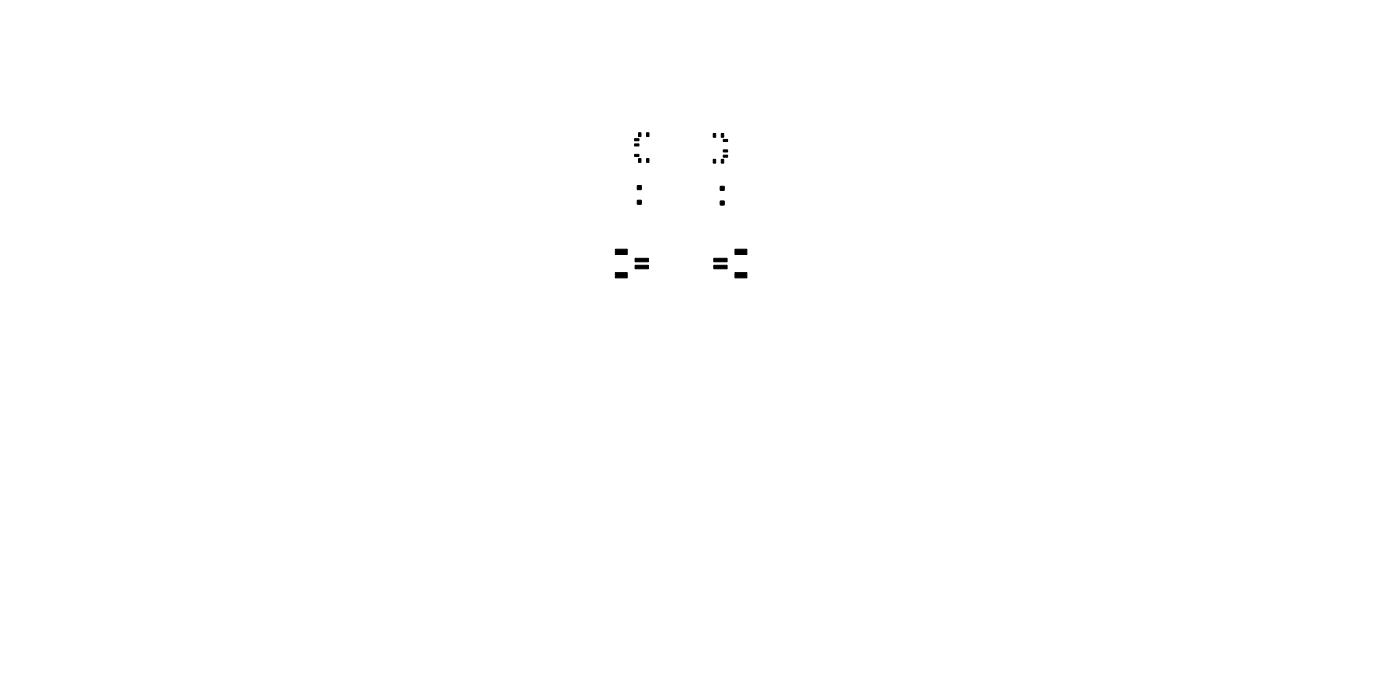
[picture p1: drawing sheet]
<svg xmlns="http://www.w3.org/2000/svg" width="401mm" height="200mm" viewBox="0 0 401 200" stroke-linecap="round" stroke-linejoin="round" font-family="sans-serif">
<g fill="#000" stroke="#000" stroke-width=".29">
<path d="M182.8 38l.7 .1-.1 1-.6-.1zM185.1 38l.7 .1-.1 1-.6-.1zM204.2 38.2l.7 .1-.1 1-.6-.1zM206.5 38.2l.7 .1-.1 1-.6-.1zM207.1 39.9h1.2v.6h-1.2zM181.7 44.2h1.2v.5l-1.2 .1zM181.7 41.2h1.2v.5l-1.2 .1zM181.7 39.7h1.2v.5l-1.2 .1zM182.5 53.2h1.1v1.1h-1.1zM182.5 57.4h1.1v1.1h-1.1zM182.8 45.4l.7 .1-.1 1-.6-.1zM185.1 45.4l.7 .1-.1 1-.6-.1z"/>
<path d="M204.2 45.6l.7 .1-.1 1-.6-.1zM206.2 57.6h1.1v1.1h-1.1zM206.2 53.4h1.1v1.1h-1.1zM206.5 45.6l.7 .1-.1 1-.6-.1zM207.1 42.9h1.2v.6h-1.2zM207.1 44.4h1.2v.6h-1.2zM176.2 78h3.4v1.5h-3.4zM176.2 71.3h3.4v1.5h-3.4zM181.8 73.9h3.8v1h-3.8zM181.8 75.9h3.8v1h-3.8zM204.4 75.9h3.8v1h-3.8zM204.4 73.9h3.8v1h-3.8z"/>
<path d="M210.4 71.3h3.4v1.5h-3.4zM210.4 78h3.4v1.5h-3.4z"/>
</g>
</svg>
